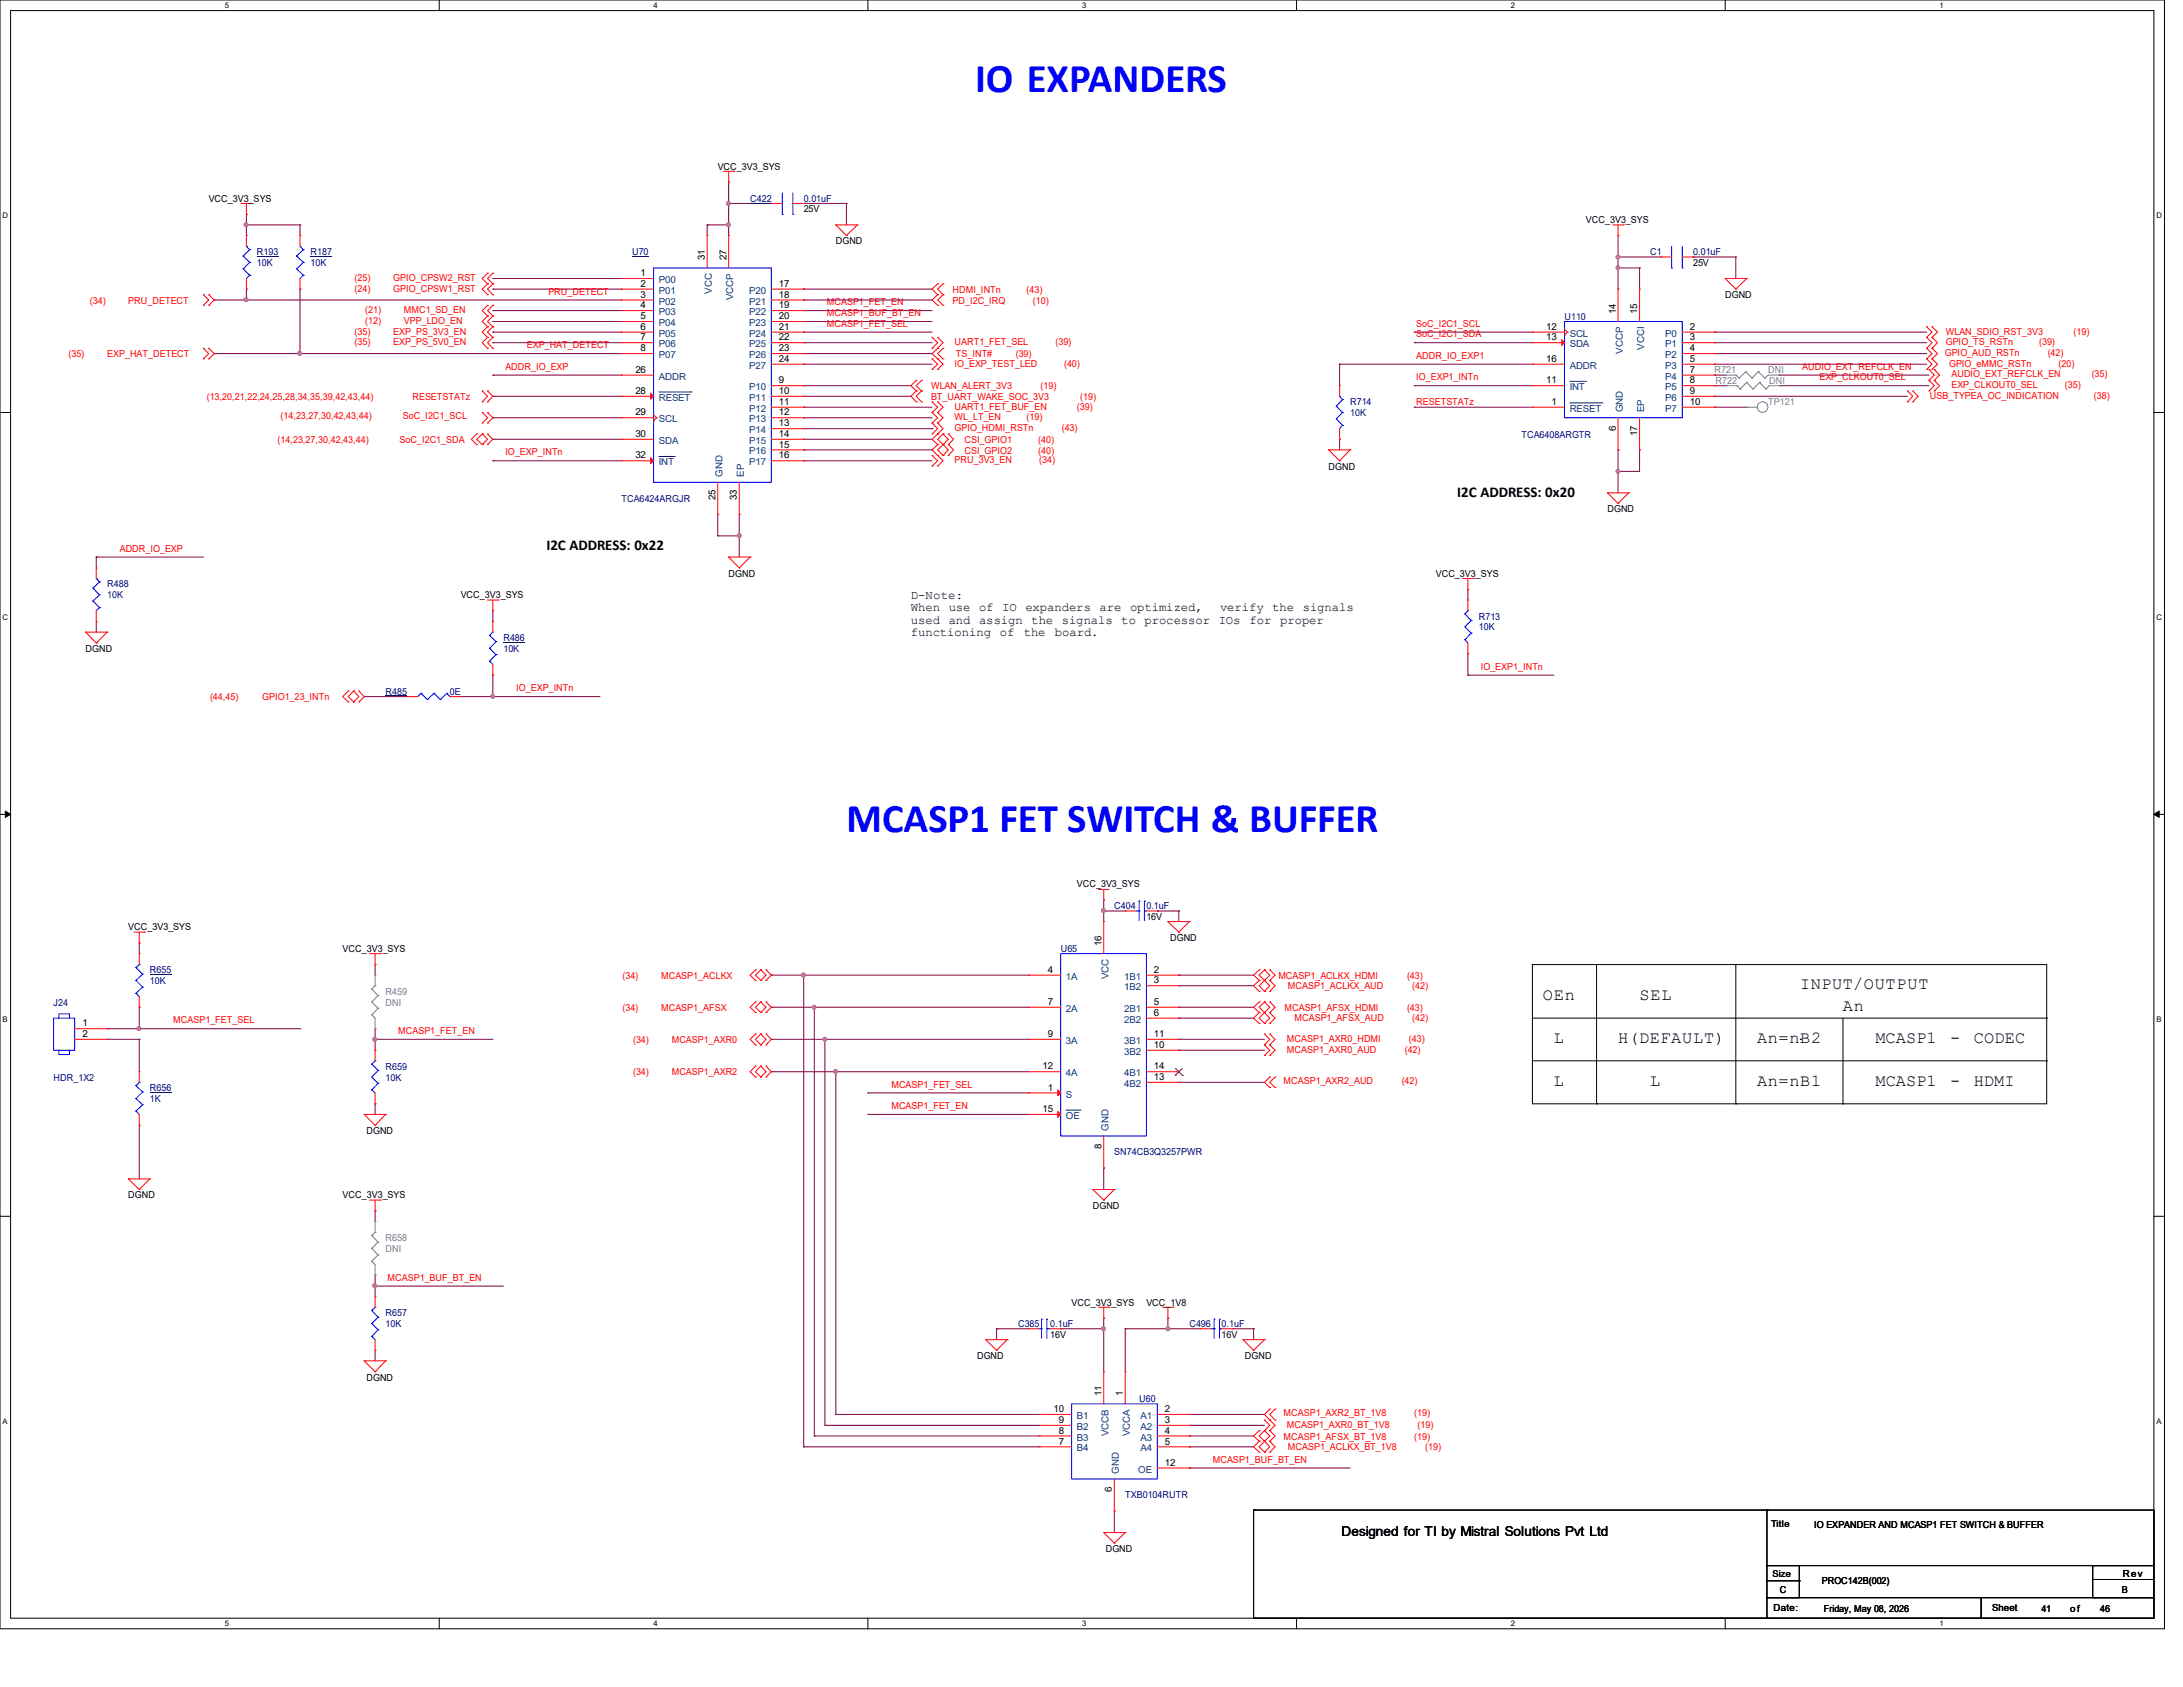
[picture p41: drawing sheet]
<svg xmlns="http://www.w3.org/2000/svg" width="279mm" height="216mm" viewBox="0 0 279 216" stroke-linecap="round" stroke-linejoin="round" font-family="sans-serif">
<defs><g id="words">
<g font-size="5.2" fill="#00f">
<text x="124.8" y="11.8">IO EXPANDERS</text>
<text x="108.3" y="106.4">MCASP1 FET SWITCH &amp; BUFFER</text>
</g>
<g font-size="2.2">
<text x="197.5" y="127.9">OEn</text>
<text x="209.8" y="127.9">SEL</text>
<text x="230.4" y="126.6">INPUT/OUTPUT</text>
<text x="235.9" y="129.3">An</text>
<text x="198.9" y="133.4">L</text>
<text x="207.1" y="133.4">H(DEFAULT)</text>
<text x="224.9" y="133.4">An=nB2</text>
<text x="240" y="133.4">MCASP1</text>
<text x="249.6" y="133.4">-</text>
<text x="252.6" y="133.4">CODEC</text>
<text x="198.9" y="138.9">L</text>
<text x="211.2" y="138.9">L</text>
<text x="224.9" y="138.9">An=nB1</text>
<text x="240" y="138.9">MCASP1</text>
<text x="249.6" y="138.9">-</text>
<text x="252.6" y="138.9">HDMI</text>
</g>
<g font-size="1.9">
<text x="186.5" y="63.5">I2C ADDRESS: 0x20</text>
<text x="69.9" y="70.4">I2C ADDRESS: 0x22</text>
</g>
<text font-size="1.7" x="171.7" y="196.6">Designed for TI by Mistral Solutions Pvt Ltd</text>
<g font-size="1.6">
<text x="116.6" y="76.7">D-Note:</text>
<text x="116.6" y="78.2">When use</text>
<text x="116.6" y="79.8">used and</text>
<text x="116.6" y="81.4">functioning</text>
<text x="125.3" y="78.2">of</text>
<text x="125.3" y="79.8">assign the signals to processor</text>
<text x="128" y="81.4">of</text>
<text x="128.3" y="78.2">IO</text>
<text x="131" y="81.4">the</text>
<text x="131.2" y="78.2">expanders are optimized,</text>
<text x="135" y="81.4">board.</text>
<text x="156" y="79.8">IOs</text>
<text x="156.1" y="78.2">verify the signals</text>
<text x="159.9" y="79.8">for</text>
<text x="163.9" y="79.8">proper</text>
</g>
<g font-size="1.2">
<text x="91.9" y="21.7">VCC_3V3_SYS</text>
<text x="26.7" y="25.8">VCC_3V3_SYS</text>
<text x="102.9" y="27.2">25V</text>
<text x="203" y="28.6">VCC_3V3_SYS</text>
<text x="82" y="35.3">1</text>
<text x="90.2" y="33.3" transform="rotate(-90 90.2 33.3)">31</text>
<text x="93" y="33.3" transform="rotate(-90 93 33.3)">27</text>
<text x="107" y="31.3">DGND</text>
<text x="216.7" y="34">25V</text>
<text x="82" y="36.7">2</text>
<text x="82" y="38.1">3</text>
<text x="82" y="39.5">4</text>
<text x="82" y="40.9">5</text>
<text x="99.7" y="36.7">17</text>
<text x="99.7" y="38.1">18</text>
<text x="99.7" y="39.5">19</text>
<text x="99.7" y="40.9">20</text>
<text x="206.8" y="40.2" transform="rotate(-90 206.8 40.2)">14</text>
<text x="209.5" y="40.2" transform="rotate(-90 209.5 40.2)">15</text>
<text x="220.8" y="38.1">DGND</text>
<text x="81.3" y="47.7">26</text>
<text x="82" y="42.2">6</text>
<text x="82" y="43.6">7</text>
<text x="82" y="45">8</text>
<text x="99.7" y="42.2">21</text>
<text x="99.7" y="43.6">22</text>
<text x="99.7" y="45">23</text>
<text x="99.7" y="46.3">24</text>
<text x="197.9" y="42.2">12</text>
<text x="197.9" y="43.6">13</text>
<text x="197.9" y="46.3">16</text>
<text x="216.3" y="42.2">2</text>
<text x="216.3" y="43.6">3</text>
<text x="216.3" y="45">4</text>
<text x="216.3" y="46.3">5</text>
<text x="216.3" y="47.7">7</text>
<text x="81.3" y="50.4">28</text>
<text x="81.3" y="53.2">29</text>
<text x="99.7" y="49.1">9</text>
<text x="99.7" y="50.4">10</text>
<text x="99.7" y="51.8">11</text>
<text x="99.7" y="53.2">12</text>
<text x="197.9" y="49.1">11</text>
<text x="198.6" y="51.8">1</text>
<text x="216.3" y="49.1">8</text>
<text x="216.3" y="50.4">9</text>
<text x="216.3" y="51.8">10</text>
<text x="81.3" y="55.9">30</text>
<text x="81.3" y="58.7">32</text>
<text x="99.7" y="54.6">13</text>
<text x="99.7" y="55.9">14</text>
<text x="99.7" y="57.3">15</text>
<text x="99.7" y="58.7">16</text>
<text x="206.8" y="55.1" transform="rotate(-90 206.8 55.1)">6</text>
<text x="209.5" y="55.8" transform="rotate(-90 209.5 55.8)">17</text>
<text x="91.6" y="64" transform="rotate(-90 91.6 64)">25</text>
<text x="94.3" y="64" transform="rotate(-90 94.3 64)">33</text>
<text x="170" y="60.1">DGND</text>
<text x="205.7" y="65.6">DGND</text>
<text x="59" y="76.6">VCC_3V3_SYS</text>
<text x="93.3" y="73.8">DGND</text>
<text x="183.8" y="73.8">VCC_3V3_SYS</text>
<text x="11" y="83.4">DGND</text>
<text x="137.8" y="113.6">VCC_3V3_SYS</text>
<text x="16.4" y="119.1">VCC_3V3_SYS</text>
<text x="146.7" y="117.7">16V</text>
<text x="43.9" y="121.8">VCC_3V3_SYS</text>
<text x="134.1" y="124.5">4</text>
<text x="141" y="121.1" transform="rotate(-90 141 121.1)">16</text>
<text x="147.7" y="124.5">2</text>
<text x="147.7" y="125.9">3</text>
<text x="149.8" y="120.4">DGND</text>
<text x="10.5" y="131.4">1</text>
<text x="134.1" y="128.6">7</text>
<text x="147.7" y="128.6">5</text>
<text x="147.7" y="130">6</text>
<text x="10.5" y="132.7">2</text>
<text x="133.4" y="136.9">12</text>
<text x="134.1" y="132.7">9</text>
<text x="147.7" y="132.7">11</text>
<text x="147.7" y="134.1">10</text>
<text x="147.7" y="136.9">14</text>
<text x="133.4" y="142.3">15</text>
<text x="134.1" y="139.6">1</text>
<text x="147.7" y="138.2">13</text>
<text x="46.9" y="145.2">DGND</text>
<text x="141" y="147" transform="rotate(-90 141 147)">8</text>
<text x="16.4" y="153.4">DGND</text>
<text x="43.9" y="153.4">VCC_3V3_SYS</text>
<text x="139.9" y="154.7">DGND</text>
<text x="137.2" y="167.1">VCC_3V3_SYS</text>
<text x="146.7" y="167.1">VCC_1V8</text>
<text x="125" y="173.9">DGND</text>
<text x="134.4" y="171.2">16V</text>
<text x="156.3" y="171.2">16V</text>
<text x="159.3" y="173.9">DGND</text>
<text x="46.9" y="176.7">DGND</text>
<text x="141" y="178.7" transform="rotate(-90 141 178.7)">11</text>
<text x="143.7" y="178.7" transform="rotate(-90 143.7 178.7)">1</text>
<text x="134.8" y="180.7">10</text>
<text x="135.5" y="182.1">9</text>
<text x="135.5" y="183.5">8</text>
<text x="135.5" y="184.9">7</text>
<text x="149.1" y="180.7">2</text>
<text x="149.1" y="182.1">3</text>
<text x="149.1" y="183.5">4</text>
<text x="149.1" y="184.9">5</text>
<text x="142.3" y="190.9" transform="rotate(-90 142.3 190.9)">6</text>
<text x="149.1" y="187.6">12</text>
<text x="226.7" y="195.5">Title</text>
<text x="232.2" y="195.5">IO EXPANDER AND MCASP1 FET SWITCH &amp; BUFFER</text>
<text x="141.5" y="198.6">DGND</text>
<text x="226.9" y="201.8">Size</text>
<text x="227.8" y="203.8">C</text>
<text x="233.2" y="202.7">PROC142B(002)</text>
<text x="271.6" y="203.8">B</text>
<text x="271.7" y="201.8">Rev</text>
<text x="227" y="206.2">Date:</text>
<text x="233.4" y="206.3">Friday, May 08, 2026</text>
<text x="255" y="206.2">Sheet</text>
<text x="261.3" y="206.3">41</text>
<text x="265" y="206.3">of</text>
<text x="268.8" y="206.3">46</text>
</g>
<g font-size="1.2" fill="#000080">
<text x="96" y="25.8">C422</text>
<text x="102.9" y="25.8">0.01uF</text>
<text x="32.9" y="32.7">R193</text>
<text x="32.9" y="34">10K</text>
<text x="39.8" y="32.7">R187</text>
<text x="39.8" y="34">10K</text>
<text x="80.9" y="32.7">U70</text>
<text x="211.2" y="32.7">C1</text>
<text x="216.7" y="32.7">0.01uF</text>
<text x="200.2" y="40.9">U110</text>
<text x="172.8" y="51.9">R714</text>
<text x="172.8" y="53.3">10K</text>
<text x="194.7" y="56">TCA6408ARGTR</text>
<text x="79.5" y="64.2">TCA6424ARGJR</text>
<text x="13.7" y="75.2">R488</text>
<text x="13.7" y="76.6">10K</text>
<text x="64.4" y="82">R486</text>
<text x="64.4" y="83.4">10K</text>
<text x="189.3" y="79.3">R713</text>
<text x="189.3" y="80.7">10K</text>
<text x="49.4" y="88.9">R485</text>
<text x="57.6" y="88.9">0E</text>
<text x="142.6" y="116.3">C404</text>
<text x="146.7" y="116.3">0.1uF</text>
<text x="19.2" y="124.6">R655</text>
<text x="19.2" y="125.9">10K</text>
<text x="135.8" y="121.8">U65</text>
<text x="6.9" y="128.7">J24</text>
<text x="49.4" y="136.9">R659</text>
<text x="6.9" y="138.3">HDR_1X2</text>
<text x="19.2" y="139.7">R656</text>
<text x="19.2" y="141">1K</text>
<text x="49.4" y="138.3">10K</text>
<text x="142.6" y="147.9">SN74CB3Q3257PWR</text>
<text x="49.4" y="168.4">R657</text>
<text x="49.4" y="169.8">10K</text>
<text x="130.3" y="169.8">C385</text>
<text x="134.4" y="169.8">0.1uF</text>
<text x="152.2" y="169.8">C496</text>
<text x="156.3" y="169.8">0.1uF</text>
<text x="145.8" y="179.4">U60</text>
<text x="144" y="191.8">TXB0104RUTR</text>
</g>
<g font-size="1.2" fill="#f00">
<text x="45.4" y="36">(25)</text>
<text x="50.3" y="36">GPIO_CPSW2_RST</text>
<text x="11.5" y="38.9">(34)</text>
<text x="16.4" y="38.9">PRU_DETECT</text>
<text x="45.4" y="37.3">(24)</text>
<text x="46.7" y="40.1">(21)</text>
<text x="46.7" y="41.4">(12)</text>
<text x="50.3" y="37.3">GPIO_CPSW1_RST</text>
<text x="51.7" y="40.1">MMC1_SD_EN</text>
<text x="51.7" y="41.4">VPP_LDO_EN</text>
<text x="70.2" y="37.7">PRU_DETECT</text>
<text x="105.8" y="39.1">MCASP1_FET_EN</text>
<text x="105.8" y="40.5">MCASP1_BUF_BT_EN</text>
<text x="105.8" y="41.8">MCASP1_FET_SEL</text>
<text x="121.9" y="37.5">HDMI_INTn</text>
<text x="121.9" y="38.9">PD_I2C_IRQ</text>
<text x="131.4" y="37.5">(43)</text>
<text x="132.2" y="38.9">(10)</text>
<text x="181.3" y="41.8">SoC_I2C1_SCL</text>
<text x="8.8" y="45.7">(35)</text>
<text x="13.7" y="45.7">EXP_HAT_DETECT</text>
<text x="45.4" y="42.8">(35)</text>
<text x="45.4" y="44.2">(35)</text>
<text x="50.3" y="42.8">EXP_PS_3V3_EN</text>
<text x="50.3" y="44.2">EXP_PS_5V0_EN</text>
<text x="64.7" y="47.3">ADDR_IO_EXP</text>
<text x="67.4" y="44.6">EXP_HAT_DETECT</text>
<text x="122.2" y="46.9">IO_EXP_TEST_LED</text>
<text x="122.2" y="44.2">UART1_FET_SEL</text>
<text x="122.3" y="45.7">TS_INT#</text>
<text x="130" y="45.7">(39)</text>
<text x="135.1" y="44.2">(39)</text>
<text x="136.2" y="46.9">(40)</text>
<text x="181.3" y="45.9">ADDR_IO_EXP1</text>
<text x="181.3" y="43.2">SoC_I2C1_SDA</text>
<text x="230.7" y="47.3">AUDIO_EXT_REFCLK_EN</text>
<text x="248.9" y="45.6">GPIO_AUD_RSTn</text>
<text x="249" y="42.8">WLAN_SDIO_RST_3V3</text>
<text x="249" y="44.2">GPIO_TS_RSTn</text>
<text x="249.5" y="46.9">GPIO_eMMC_RSTn</text>
<text x="261" y="44.2">(39)</text>
<text x="262.1" y="45.6">(42)</text>
<text x="263.5" y="46.9">(20)</text>
<text x="265.4" y="42.8">(19)</text>
<text x="26.5" y="51.2">(13,20,21,22,24,25,28,34,35,39,42,43,44)</text>
<text x="35.9" y="53.7">(14,23,27,30,42,43,44)</text>
<text x="51.6" y="53.7">SoC_I2C1_SCL</text>
<text x="52.8" y="51.2">RESETSTATz</text>
<text x="119.2" y="51.2">BT_UART_WAKE_SOC_3V3</text>
<text x="119.2" y="49.8">WLAN_ALERT_3V3</text>
<text x="122.2" y="52.4">UART1_FET_BUF_EN</text>
<text x="122.2" y="53.8">WL_LT_EN</text>
<text x="131.4" y="53.8">(19)</text>
<text x="133.2" y="49.8">(19)</text>
<text x="137.8" y="52.4">(39)</text>
<text x="138.3" y="51.2">(19)</text>
<text x="181.3" y="51.9">RESETSTATz</text>
<text x="181.3" y="48.7">IO_EXP1_INTn</text>
<text x="232.9" y="48.7">EXP_CLKOUT0_SEL</text>
<text x="247" y="51.1">USB_TYPEA_OC_INDICATION</text>
<text x="249.8" y="48.3">AUDIO_EXT_REFCLK_EN</text>
<text x="249.8" y="49.7">EXP_CLKOUT0_SEL</text>
<text x="264.3" y="49.7">(35)</text>
<text x="267.7" y="48.3">(35)</text>
<text x="268" y="51.1">(38)</text>
<text x="35.5" y="56.7">(14,23,27,30,42,43,44)</text>
<text x="51.1" y="56.7">SoC_I2C1_SDA</text>
<text x="64.7" y="58.3">IO_EXP_INTn</text>
<text x="122.2" y="59.3">PRU_3V3_EN</text>
<text x="122.2" y="55.2">GPIO_HDMI_RSTn</text>
<text x="123.4" y="56.7">CSI_GPIO1</text>
<text x="123.4" y="58">CSI_GPIO2</text>
<text x="132.9" y="56.7">(40)</text>
<text x="132.9" y="58">(40)</text>
<text x="133" y="59.3">(34)</text>
<text x="135.9" y="55.2">(43)</text>
<text x="15.3" y="70.6">ADDR_IO_EXP</text>
<text x="26.9" y="89.6">(44,45)</text>
<text x="33.6" y="89.6">GPIO1_23_INTn</text>
<text x="66.1" y="88.5">IO_EXP_INTn</text>
<text x="189.5" y="85.7">IO_EXP1_INTn</text>
<text x="79.7" y="125.3">(34)</text>
<text x="84.6" y="125.3">MCASP1_ACLKX</text>
<text x="163.6" y="125.3">MCASP1_ACLKX_HDMI</text>
<text x="180.1" y="125.3">(43)</text>
<text x="22.2" y="131">MCASP1_FET_SEL</text>
<text x="79.7" y="129.4">(34)</text>
<text x="84.6" y="129.4">MCASP1_AFSX</text>
<text x="164.4" y="129.4">MCASP1_AFSX_HDMI</text>
<text x="164.8" y="126.6">MCASP1_ACLKX_AUD</text>
<text x="165.7" y="130.7">MCASP1_AFSX_AUD</text>
<text x="180.1" y="129.4">(43)</text>
<text x="180.8" y="130.7">(42)</text>
<text x="180.8" y="126.6">(42)</text>
<text x="51" y="132.3">MCASP1_FET_EN</text>
<text x="81" y="137.6">(34)</text>
<text x="81" y="133.5">(34)</text>
<text x="86" y="137.6">MCASP1_AXR2</text>
<text x="86" y="133.5">MCASP1_AXR0</text>
<text x="164.7" y="134.7">MCASP1_AXR0_AUD</text>
<text x="164.7" y="133.3">MCASP1_AXR0_HDMI</text>
<text x="179.8" y="134.7">(42)</text>
<text x="180.3" y="133.3">(43)</text>
<text x="114.1" y="141.9">MCASP1_FET_EN</text>
<text x="114.1" y="139.2">MCASP1_FET_SEL</text>
<text x="164.3" y="138.7">MCASP1_AXR2_AUD</text>
<text x="179.4" y="138.7">(42)</text>
<text x="49.6" y="163.9">MCASP1_BUF_BT_EN</text>
<text x="164.3" y="181.2">MCASP1_AXR2_BT_1V8</text>
<text x="164.3" y="184.2">MCASP1_AFSX_BT_1V8</text>
<text x="164.7" y="182.7">MCASP1_AXR0_BT_1V8</text>
<text x="164.8" y="185.6">MCASP1_ACLKX_BT_1V8</text>
<text x="181" y="181.2">(19)</text>
<text x="181" y="184.2">(19)</text>
<text x="181.4" y="182.7">(19)</text>
<text x="182.4" y="185.6">(19)</text>
<text x="155.2" y="187.2">MCASP1_BUF_BT_EN</text>
</g>
<g font-size="1.2" fill="#004080">
<text x="84.3" y="36.2">P00</text>
<text x="84.3" y="37.6">P01</text>
<text x="84.3" y="39">P02</text>
<text x="84.3" y="40.3">P03</text>
<text x="84.3" y="41.7">P04</text>
<text x="91.1" y="37.6" transform="rotate(-90 91.1 37.6)">VCC</text>
<text x="93.9" y="38.4" transform="rotate(-90 93.9 38.4)">VCCP</text>
<text x="95.9" y="37.6">P20</text>
<text x="95.9" y="39">P21</text>
<text x="95.9" y="40.3">P22</text>
<text x="95.9" y="41.7">P23</text>
<text x="84.3" y="43.1">P05</text>
<text x="84.3" y="44.4">P06</text>
<text x="84.3" y="45.8">P07</text>
<text x="95.9" y="43.1">P24</text>
<text x="95.9" y="44.4">P25</text>
<text x="95.9" y="45.8">P26</text>
<text x="95.9" y="47.2">P27</text>
<text x="200.9" y="43.1">SCL</text>
<text x="200.9" y="44.4">SDA</text>
<text x="200.9" y="47.2">ADDR</text>
<text x="207.7" y="45.3" transform="rotate(-90 207.7 45.3)">VCCP</text>
<text x="210.4" y="44.8" transform="rotate(-90 210.4 44.8)">VCCI</text>
<text x="213.1" y="43.1">P0</text>
<text x="213.1" y="44.4">P1</text>
<text x="213.1" y="45.8">P2</text>
<text x="213.1" y="47.2">P3</text>
<text x="84.3" y="48.6">ADDR</text>
<text x="84.3" y="51.3">RESET</text>
<text x="95.9" y="50">P10</text>
<text x="95.9" y="51.3">P11</text>
<text x="95.9" y="52.7">P12</text>
<text x="200.9" y="52.7">RESET</text>
<text x="200.9" y="50">INT</text>
<text x="207.7" y="52.8" transform="rotate(-90 207.7 52.8)">GND</text>
<text x="210.4" y="52.8" transform="rotate(-90 210.4 52.8)">EP</text>
<text x="213.1" y="48.6">P4</text>
<text x="213.1" y="50">P5</text>
<text x="213.1" y="51.3">P6</text>
<text x="213.1" y="52.7">P7</text>
<text x="84.3" y="54.1">SCL</text>
<text x="84.3" y="56.8">SDA</text>
<text x="84.3" y="59.6">INT</text>
<text x="95.9" y="54.1">P13</text>
<text x="95.9" y="55.5">P14</text>
<text x="95.9" y="56.8">P15</text>
<text x="95.9" y="58.2">P16</text>
<text x="95.9" y="59.6">P17</text>
<text x="92.5" y="61" transform="rotate(-90 92.5 61)">GND</text>
<text x="95.2" y="61" transform="rotate(-90 95.2 61)">EP</text>
<text x="136.4" y="125.4">1A</text>
<text x="141.9" y="125.3" transform="rotate(-90 141.9 125.3)">VCC</text>
<text x="143.9" y="125.4">1B1</text>
<text x="136.4" y="129.5">2A</text>
<text x="143.9" y="126.7">1B2</text>
<text x="143.9" y="129.5">2B1</text>
<text x="143.9" y="130.9">2B2</text>
<text x="136.4" y="133.6">3A</text>
<text x="136.4" y="137.8">4A</text>
<text x="143.9" y="133.6">3B1</text>
<text x="143.9" y="135">3B2</text>
<text x="143.9" y="137.8">4B1</text>
<text x="136.4" y="140.5">S</text>
<text x="136.4" y="143.2">OE</text>
<text x="143.9" y="139.1">4B2</text>
<text x="141.9" y="144.7" transform="rotate(-90 141.9 144.7)">GND</text>
<text x="137.8" y="181.6">B1</text>
<text x="137.8" y="183">B2</text>
<text x="137.8" y="184.4">B3</text>
<text x="137.8" y="185.8">B4</text>
<text x="141.9" y="183.8" transform="rotate(-90 141.9 183.8)">VCCB</text>
<text x="144.6" y="183.8" transform="rotate(-90 144.6 183.8)">VCCA</text>
<text x="146" y="181.6">A1</text>
<text x="146" y="183">A2</text>
<text x="146" y="184.4">A3</text>
<text x="146" y="185.8">A4</text>
<text x="143.2" y="188.6" transform="rotate(-90 143.2 188.6)">GND</text>
<text x="145.7" y="188.5">OE</text>
</g>
<g font-size="1.2" fill="#808080">
<text x="219.5" y="47.8">R721</text>
<text x="226.3" y="47.8">DNI</text>
<text x="219.6" y="49.1">R722</text>
<text x="226.3" y="51.9">TP121</text>
<text x="226.4" y="49.1">DNI</text>
<text x="49.4" y="127.3">R459</text>
<text x="49.4" y="128.7">DNI</text>
<text x="49.4" y="158.9">R658</text>
<text x="49.4" y="160.2">DNI</text>
</g>
<g font-size="1">
<text x="28.8" y="1">5</text>
<text x="83.7" y="1">4</text>
<text x="138.5" y="1">3</text>
<text x="193.4" y="1">2</text>
<text x="248.2" y="1">1</text>
<text x=".3" y="27.9">D</text>
<text x="276" y="27.9">D</text>
<text x=".3" y="79.4">C</text>
<text x="276" y="79.4">C</text>
<text x=".3" y="130.8">B</text>
<text x="276" y="130.8">B</text>
<text x=".3" y="182.2">A</text>
<text x="276" y="182.2">A</text>
<text x="28.8" y="208.1">5</text>
<text x="83.7" y="208.1">4</text>
<text x="138.5" y="208.1">3</text>
<text x="193.4" y="208.1">2</text>
<text x="248.2" y="208.1">1</text>
</g>
</g></defs>
<path d="M0 0h277v208.4h-277zM1.4 1.4h274.3v205.7h-274.3z" fill="none" stroke="#000" stroke-width=".13"/>
<g fill="#fff">
<path d="M28.8 .1h.5v1.1h-.5z"/>
<path d="M28.8 207.2h.5v1.1h-.5z"/>
</g>
<path d="M56.2 0v1.4M56.2 207.1v1.3" fill="none" stroke="#000" stroke-width=".13"/>
<g fill="#fff">
<path d="M83.7 .1h.5v1.1h-.5z"/>
<path d="M83.7 207.2h.5v1.1h-.5z"/>
</g>
<path d="M111.1 0v1.4M111.1 207.1v1.3" fill="none" stroke="#000" stroke-width=".13"/>
<g fill="#fff">
<path d="M138.5 .1h.6v1.1h-.6z"/>
<path d="M138.5 207.2h.6v1.1h-.6z"/>
</g>
<path d="M165.9 0v1.4M165.9 207.1v1.3" fill="none" stroke="#000" stroke-width=".13"/>
<g fill="#fff">
<path d="M193.4 .1h.5v1.1h-.5z"/>
<path d="M193.4 207.2h.5v1.1h-.5z"/>
</g>
<path d="M220.8 0v1.4M220.8 207.1v1.3" fill="none" stroke="#000" stroke-width=".13"/>
<g fill="#fff">
<path d="M248.2 .1h.6v1.1h-.6z"/>
<path d="M248.2 207.2h.6v1.1h-.6z"/>
<path d="M.3 27.1h.8v1.1h-.8z"/>
<path d="M276 27.1h.7v1.1h-.7z"/>
<path d="M.3 78.5h.8v1.1h-.8z"/>
<path d="M276 78.5h.7v1.1h-.7z"/>
</g>
<path d="M0 52.8h1.4M275.7 52.8h1.3" fill="none" stroke="#000" stroke-width=".13"/>
<g fill="#fff">
<path d="M.3 129.9h.7v1.1h-.7z"/>
<path d="M276 129.9h.6v1.1h-.6z"/>
</g>
<path d="M0 104.2h1.4M275.7 104.2h1.3" fill="none" stroke="#000" stroke-width=".13"/>
<path d="M.7 103.8l.7 .4-.7 .4zM275.7 104.2l.7-.4v.8z" fill="#000" stroke="#000" stroke-width=".13"/>
<g fill="#fff">
<path d="M.3 181.4h.7v1.1h-.7z"/>
<path d="M276 181.4h.6v1.1h-.6z"/>
</g>
<g fill="none" stroke="#000" stroke-width=".13">
<path d="M196.1 123.4h65.9v17.9h-65.9zM196.1 135.8h65.9M196.1 130.3h65.9M204.3 123.4v17.9M222.2 123.4v17.9M230.4 133h.1M235.9 130.3v11M262 135.8h.1M262 130.3h.1M0 155.7h1.4M204.3 141.3h.1M222.2 141.3h.1"/>
<path d="M235.9 141.3h.1M275.7 155.7h1.3M160.4 193.3h.1M160.4 193.3h65.9M160.4 193.3v13.8M226.1 193.3h49.6v7.1h-49.6zM160.4 207.1h.1M160.6 207.1h.1M160.6 207.1h65.8M226.1 200.4h4.2v4.1h-4.2zM226.1 204.5h27.5v2.6h-27.5zM226.1 202.3h4.2"/>
<path d="M230.3 202.3h.1M253.6 204.5h22.1v2.6h-22.1zM267.8 200.4h7.9v4.1h-7.9zM268 202.1h.1M268 202.1h7.7"/>
</g>
<g fill="none" stroke="#800040" stroke-width=".13">
<path d="M27.4 38.4h.1M27.4 38.4h52.1M31.5 38.4h.1M31.5 37h.1M31.5 27.4h.1M31.5 28.8h.1M31.5 28.8h6.9M31.5 27.4v2.7M31.5 37v1.4M38.4 37h.1M38.4 28.8h.1M38.4 28.8v1.3"/>
<path d="M38.4 37v8.3M63.1 39.8h.1M63.1 37h.1M63.1 35.6h.1M63.1 39.8h16.4M63.1 37h16.4M63.1 35.6h16.4M90.5 28.8h.1M90.5 28.8v1.3M90.5 28.8h2.8M93.3 26h.1M93.3 23.3h.1"/>
<path d="M93.3 28.8h.1M93.3 23.3v6.8M93.3 26h5.4M102.9 26h.1M102.9 37h.1M102.9 39.8h.1M102.9 38.4h.1M102.9 26h5.4M102.9 39.8h16.4M102.9 37h16.4M102.9 38.4h16.4M108.3 26h.1"/>
<path d="M108.3 26v2.8M207.1 34.3h.1M207.1 32.9h.1M207.1 30.1h.1M207.1 34.3h2.7M207.1 30.1v6.9M207.1 32.9h5.5M209.8 34.3h.1M209.8 34.3v2.7M216.7 32.9h.1M216.7 32.9h5.5M222.2 32.9h.1"/>
<path d="M222.2 32.9v2.7M27.4 45.3h.1M27.4 45.3h52.1M38.4 45.3h.1M63.1 53.5h.1M63.1 56.2h.1M63.1 43.9h.1M63.1 42.5h.1M63.1 50.7h.1M63.1 48h.1M63.1 59h.1M63.1 41.1h.1"/>
<path d="M63.1 53.5h16.4M63.1 56.2h16.4M63.1 43.9h16.4M63.1 42.5h16.4M63.1 50.7h16.4M63.1 48h16.4M63.1 59h16.4M63.1 41.1h16.4M102.9 56.2h.1M102.9 57.6h.1M102.9 52.1h.1M102.9 53.5h.1"/>
<path d="M102.9 59h.1M102.9 45.3h.1M102.9 46.6h.1M102.9 41.1h.1M102.9 42.5h.1M102.9 43.9h.1M102.9 50.7h.1M102.9 49.4h.1M102.9 53.5h16.4M102.9 56.2h16.4M102.9 43.9h16.4M102.9 42.5h16.4"/>
<path d="M102.9 50.7h13.7M102.9 59h16.4M102.9 41.1h16.4M102.9 57.6h16.4M102.9 52.1h16.4M102.9 45.3h16.4M102.9 46.6h16.4M102.9 54.9h16.4M102.9 49.4h13.7M119.3 54.9h.1M171.4 46.6h.1M171.4 56.2h.1"/>
<path d="M171.4 46.6h24.7M171.4 46.6v2.8M171.4 56.2v1.4M181 42.5h.1M181 52.1h.1M181 49.4h.1M181 43.9h.1M181 43.9h15.1M181 42.5h15.1M181 52.1h15.1M181 49.4h15.1M207.1 57.6h.1"/>
<path d="M207.1 57.6v5.5M209.8 57.6h.1M209.8 57.6v2.7h-2.7M219.5 42.5h.1M219.5 50.7h.1M219.5 52.1h.1M219.5 45.3h.1M219.5 46.6h.1M219.5 43.9h.1M219.5 48h.1M219.5 49.4h.1M219.5 43.9h27.1"/>
<path d="M219.5 42.5h27.1M219.5 50.7h24.6M219.5 48h1.3M219.5 52.1h4.1M219.5 45.3h27.1M219.5 46.6h27.1M219.5 49.4h1.4M227.7 48h.1M227.7 48h19.2M227.8 49.4h.1M227.8 49.4h19.1M12.3 71.3h.1"/>
<path d="M12.3 79.5h.1M12.3 71.3h13.7M12.3 71.3v1.4M12.3 79.5v1.4M63.1 78.1h.1M63.1 78.1v1.4M91.9 65.8h.1M91.9 68.6h.1M91.9 65.8v2.8M91.9 68.6h2.7M94.6 68.6h.1M94.6 65.8h.1"/>
<path d="M94.6 65.8v5.5M187.9 75.4h.1M187.9 75.4v1.4M207.1 60.3h.1M46.6 89.2h.1M46.6 89.2h5.5M59 89.2h.1M59 89.2h17.8M63.1 86.4h.1M63.1 89.2h.1M63.1 86.4v2.8M187.9 83.7h.1"/>
<path d="M187.9 86.4h.1M187.9 83.7v2.7M187.9 86.4h11M141.3 115.2h.1M141.3 116.6h.1M141.3 115.2v2.7M141.3 116.6h2.7M148.1 116.6h.1M148.1 116.6h2.8M150.9 116.6h.1M150.9 116.6v1.3M13.7 131.7h.1"/>
<path d="M13.7 133h.1M13.7 133h4.1M13.7 131.7h24.7M17.8 120.7h.1M17.8 133h.1M17.8 128.9h.1M17.8 120.7v1.3M17.8 128.9v2.8M17.8 133v4.2M38.4 131.7h.1M48 131.7h.1M48 123.4h.1"/>
<path d="M48 133h.1M48 133h15.1M48 123.4v1.4M48 131.7v2.7M98.7 124.8h.1M98.7 128.9h.1M98.7 133h.1M98.7 137.2h.1M98.7 124.8h33M98.7 128.9h33M98.7 133h33M98.7 137.2h33"/>
<path d="M102.9 124.8h.1M102.9 124.8v60.4M104.2 128.9h.1M104.2 128.9v54.9M105.6 133h.1M105.6 133v49.4M107 137.2h.1M107 137.2v43.8M111.1 139.9h.1M111.1 139.9h20.6M150.9 126.2h.1M150.9 130.3h.1"/>
<path d="M150.9 134.4h.1M150.9 138.5h.1M150.9 124.8h.1M150.9 128.9h.1M150.9 133h.1M150.9 124.8h9.5M150.9 128.9h9.5M150.9 133h10.9M150.9 126.2h9.5M150.9 130.3h9.5M150.9 134.4h10.9M150.9 138.5h10.9"/>
<path d="M17.8 144h.1M17.8 144v6.9M48 155h.1M48 141.3h.1M48 141.3v1.3M48 155v1.3M111.1 142.6h.1M111.1 142.6h20.6M141.3 149.5h.1M141.3 149.5v2.7M48 172.8h.1M48 164.6h.1"/>
<path d="M48 163.2h.1M48 163.2v2.7M48 172.8v1.4M48 164.6h16.4M127.6 170.1h.1M127.6 170.1v1.3M127.6 170.1h4.1M135.8 170.1h.1M135.8 170.1h5.5M141.3 168.7h.1M141.3 170.1h.1M141.3 168.7v6.9"/>
<path d="M144 170.1h.1M144 170.1h9.6M144 170.1v5.5M149.5 168.7h.1M149.5 170.1h.1M149.5 168.7v1.4M157.7 170.1h.1M157.7 170.1h2.7M160.4 170.1h.1M160.4 170.1v1.3M102.9 185.2h.1M102.9 185.2h30.1"/>
<path d="M104.2 183.8h.1M104.2 183.8h28.8M105.6 182.4h.1M105.6 182.4h27.4M107 181h.1M107 181h26M142.6 193.4h.1M142.6 193.4v2.7M152.2 187.9h.1M152.2 181h.1M152.2 185.2h.1M152.2 183.8h.1"/>
<path d="M152.2 182.4h.1M152.2 185.2h8.2M152.2 183.8h8.2M152.2 181h9.6M152.2 182.4h9.6M152.2 187.9h20.6"/>
</g>
<g fill="#f0f" stroke="#f0f" stroke-width=".13">
<circle cx="93.2" cy="28.8" r=".25"/>
<circle cx="93.2" cy="26" r=".25"/>
<circle cx="94.6" cy="68.5" r=".25"/>
<circle cx="63" cy="89.1" r=".24"/>
<circle cx="141.2" cy="116.5" r=".25"/>
<circle cx="141.2" cy="170.1" r=".25"/>
<circle cx="31.5" cy="38.4" r=".25"/>
<circle cx="38.4" cy="45.2" r=".25"/>
<circle cx="31.5" cy="28.8" r=".25"/>
<circle cx="149.5" cy="170.1" r=".25"/>
<circle cx="17.8" cy="131.6" r=".25"/>
<circle cx="48" cy="164.5" r=".25"/>
<circle cx="48" cy="133" r=".25"/>
<circle cx="102.8" cy="124.8" r=".25"/>
<circle cx="104.2" cy="128.9" r=".24"/>
<circle cx="105.6" cy="133" r=".25"/>
<circle cx="106.9" cy="137.1" r=".25"/>
<circle cx="207.1" cy="34.2" r=".24"/>
<circle cx="207.1" cy="60.3" r=".24"/>
<circle cx="207.1" cy="32.9" r=".24"/>
</g>
<g fill="none" stroke="#f00" stroke-width=".13">
<path d="M26 37.7h.1M26 39.1h.1M26 37.7l.7 .7-.7 .7M26.7 39.1h.1M26.7 37.7h.1M26.7 37.7l.7 .7-.7 .7M30.9 26h.1M30.9 26h1.3M31.5 27.4h.1M31.5 37h.1M31.5 30.1h.1M31.5 26v1.4"/>
<path d="M31.5 30.1v1.4M31.5 35.6v1.4M38.4 37h.1M38.4 30.1h.1M38.4 30.1v1.4M38.4 35.6v1.4M62.4 39.1h.1M62.4 36.3h.1M62.4 37.7h.1M62.4 35h.1M62.4 39.1l-.7 .7 .7 .6M62.4 36.3l-.7 .7 .7 .7"/>
<path d="M62.4 35l-.7 .6 .7 .7M63.1 39.1h.1M63.1 36.3h.1M63.1 37.7h.1M63.1 35h.1M63.1 39.1l-.7 .7 .7 .6M63.1 36.3l-.7 .7 .7 .7M63.1 35l-.7 .6 .7 .7M79.5 35.6h.1M79.5 37h.1M79.5 38.4h.1M79.5 39.8h.1"/>
<path d="M79.5 35.6h4.2M79.5 37h4.2M79.5 38.4h4.2M79.5 39.8h4.2M90.5 30.1h.1M90.5 30.1v4.2M92.6 21.9h1.3M93.3 23.3h.1M93.3 30.1h.1M93.3 21.9v1.4M93.3 30.1v4.2M93.9 21.9h.1"/>
<path d="M98.7 26h.1M98.7 26h1.4M98.7 37h4.2M98.7 38.4h4.2M98.7 39.8h4.2M101.5 26h1.4M102.9 26h.1M102.9 37h.1M102.9 38.4h.1M102.9 39.8h.1M107 28.8h.1M107 28.8h2.7"/>
<path d="M107 28.8l1.3 1.3M108.3 30.1h.1M109.7 28.8h.1M109.7 28.8l-1.4 1.3M120 37.7h.1M120 36.3h.1M120 39.1h.1M120 36.3l-.7 .7 .7 .7M120 37.7l-.7 .7 .7 .7M120.7 36.3h.1M120.7 37.7h.1M120.7 39.1h.1"/>
<path d="M120.7 36.3l-.7 .7 .7 .7M120.7 37.7l-.7 .7 .7 .7M206.4 28.8h1.4M207.1 30.1h.1M207.1 37h.1M207.1 28.8v1.3M207.1 37v4.1M207.8 28.8h.1M209.8 37h.1M209.8 37v4.1M212.6 32.9h.1M212.6 32.9h1.4"/>
<path d="M215.3 32.9h1.4M216.7 32.9h.1M220.8 35.6h.1M220.8 35.6h2.8M220.8 35.6l1.4 1.4M222.2 37h.1M223.6 35.6h.1M223.6 35.6l-1.4 1.4M26 44.6h.1M26 45.9h.1M26 44.6l.7 .7-.7 .6M26.7 45.9h.1"/>
<path d="M26.7 44.6h.1M26.7 44.6l.7 .7-.7 .6M61 55.5h.1M61 56.9h.1M61 55.5l-.7 .7 .7 .7M61.7 50h.1M61.7 51.4h.1M61.7 56.9h.1M61.7 55.5h.1M61.7 52.8h.1M61.7 54.1h.1M61.7 50l.7 .7-.7 .7"/>
<path d="M61.7 55.5l.7 .7-.7 .7M61.7 55.5l-.7 .7 .7 .7M61.7 52.8l.7 .7-.7 .6M62.4 40.4h.1M62.4 41.8h.1M62.4 43.2h.1M62.4 44.6h.1M62.4 51.4h.1M62.4 50h.1M62.4 55.5h.1M62.4 56.9h.1M62.4 54.1h.1"/>
<path d="M62.4 52.8h.1M62.4 40.4l-.7 .7 .7 .7M62.4 41.8l-.7 .7 .7 .7M62.4 43.2l-.7 .7 .7 .7M62.4 50l.7 .7-.7 .7M62.4 55.5l.7 .7-.7 .7M62.4 52.8l.7 .7-.7 .6M63.1 40.4h.1M63.1 41.8h.1M63.1 43.2h.1M63.1 44.6h.1M63.1 40.4l-.7 .7 .7 .7"/>
<path d="M63.1 41.8l-.7 .7 .7 .7M63.1 43.2l-.7 .7 .7 .7M79.5 41.1h.1M79.5 42.5h.1M79.5 43.9h.1M79.5 45.3h.1M79.5 48h.1M79.5 50.7h.1M79.5 53.5h.1M79.5 56.2h.1M79.5 59h.1M79.5 42.5h4.2"/>
<path d="M79.5 43.9h4.2M79.5 45.3h4.2M79.5 48h4.2M79.5 50.7h4.2M79.5 41.1h4.2M79.5 53.5h4.2M79.5 56.2h4.2M79.5 59h4.2M83.7 53.8h.1M83.7 53.1l.3 .4M84 53.5h.1M84 53.5l-.3 .3"/>
<path d="M98.7 57.6h4.2M98.7 52.1h4.2M98.7 42.5h4.2M98.7 43.9h4.2M98.7 45.3h4.2M98.7 46.6h4.2M98.7 49.4h4.2M98.7 50.7h4.2M98.7 41.1h4.2M98.7 53.5h4.2M98.7 56.2h4.2M98.7 59h4.2"/>
<path d="M98.7 54.9h4.2M102.9 41.1h.1M102.9 42.5h.1M102.9 43.9h.1M102.9 45.3h.1M102.9 46.6h.1M102.9 49.4h.1M102.9 50.7h.1M102.9 52.1h.1M102.9 53.5h.1M102.9 54.9h.1M102.9 56.2h.1"/>
<path d="M102.9 57.6h.1M102.9 59h.1M117.3 51.4h.1M117.3 50h.1M117.3 48.7h.1M117.3 50l-.7 .7 .7 .7M117.3 48.7l-.7 .7 .7 .6M117.9 50h.1M117.9 51.4h.1M117.9 48.7h.1M117.9 50l-.6 .7 .6 .7M117.9 48.7l-.6 .7 .6 .6"/>
<path d="M119.3 51.4h.1M119.3 52.8h.1M119.3 54.1h.1M119.3 58.3h.1M119.3 59.6h.1M119.3 45.9h.1M119.3 47.3h.1M119.3 43.2h.1M119.3 44.6h.1M119.3 55.5h.1M119.3 54.1l.7 .8-.7 .6M119.3 51.4l.7 .7-.7 .7"/>
<path d="M119.3 52.8l.7 .7-.7 .6M119.3 58.3l.7 .7-.7 .6M119.3 45.9l.7 .7-.7 .7M119.3 43.2l.7 .7-.7 .7M120 55.5h.1M120 56.9h.1M120 58.3h.1M120 51.4h.1M120 52.8h.1M120 54.1h.1M120 59.6h.1M120 45.9h.1"/>
<path d="M120 47.3h.1M120 44.6h.1M120 43.2h.1M120 55.5l-.7 .7 .7 .7M120 56.9l-.7 .7 .7 .7M120 51.4l.7 .7-.7 .7M120 52.8l.7 .7-.7 .6M120 58.3l.7 .7-.7 .6M120 45.9l.7 .7-.7 .7M120 44.6l-.7 .7 .7 .6M120 43.2l.7 .7-.7 .7M120 54.1l.7 .8-.7 .6"/>
<path d="M120.7 56.9h.1M120.7 55.5h.1M120.7 58.3h.1M120.7 44.6h.1M120.7 45.9h.1M120.7 55.5l-.7 .7 1.4 1.4-.7 .7M120.7 55.5l.7 .7-1.4 1.4 .7 .7M120.7 44.6l-.7 .7 .7 .6M121.4 55.5h.1M121.4 56.9h.1M121.4 58.3h.1M121.4 55.5l.6 .7-.6 .7"/>
<path d="M121.4 56.9l.6 .7-.6 .7M170.1 57.6h.1M170.1 57.6h2.7M170.1 57.6l1.3 1.4M171.4 59h.1M171.4 56.2h.1M171.4 49.4h.1M171.4 49.4v1.3M171.4 54.9v1.3M172.8 57.6h.1M172.8 57.6l-1.4 1.4M196.1 52.1h.1"/>
<path d="M196.1 49.4h.1M196.1 42.5h.1M196.1 43.9h.1M196.1 46.6h.1M196.1 52.1h4.1M196.1 42.5h4.1M196.1 43.9h4.1M196.1 46.6h4.1M196.1 49.4h4.1M200.2 42.9h.1M200.2 42.1l.4 .4M200.6 42.5h.1"/>
<path d="M200.6 42.5l-.4 .4M207.1 57.6h.1M207.1 53.5v4.1M209.8 57.6h.1M209.8 53.5v4.1M215.3 52.1h4.2M215.3 42.5h4.2M215.3 43.9h4.2M215.3 45.3h4.2M215.3 46.6h4.2M215.3 48h4.2M215.3 49.4h4.2"/>
<path d="M215.3 50.7h4.2M219.5 42.5h.1M219.5 43.9h.1M219.5 45.3h.1M219.5 46.6h.1M219.5 48h.1M219.5 49.4h.1M219.5 50.7h.1M219.5 52.1h.1M244.1 50h.1M244.1 51.4h.1M244.1 50l.7 .7-.7 .7"/>
<path d="M244.8 50h.1M244.8 51.4h.1M244.8 50l.7 .7-.7 .7M246.6 41.8h.1M246.6 43.2h.1M246.6 44.6h.1M246.6 45.9h.1M246.6 47.3h.1M246.6 41.8l.7 .7-.7 .7M246.6 44.6l.7 .7-.7 .6M246.6 45.9l.7 .7-.7 .7M246.6 43.2l.7 .7-.7 .7"/>
<path d="M246.9 47.3h.1M246.9 48.7h.1M246.9 50h.1M246.9 47.3l.7 .7-.7 .7M246.9 48.7l.7 .7-.7 .6M247.3 41.8h.1M247.3 43.2h.1M247.3 44.6h.1M247.3 45.9h.1M247.3 47.3h.1M247.3 41.8l.7 .7-.7 .7M247.3 44.6l.7 .7-.7 .6"/>
<path d="M247.3 45.9l.7 .7-.7 .7M247.3 43.2l.7 .7-.7 .7M247.6 47.3h.1M247.6 48.7h.1M247.6 50h.1M247.6 47.3l.6 .7-.6 .7M247.6 48.7l.6 .7-.6 .6M12.3 79.5h.1M12.3 72.7h.1M12.3 72.7v1.3M12.3 78.1v1.4M62.4 76.8h1.4"/>
<path d="M63.1 78.1h.1M63.1 79.5h.1M63.1 76.8v1.3M63.1 79.5v1.4M63.8 76.8h.1M91.9 65.8h.1M91.9 61.7v4.1M93.3 71.3h.1M93.3 71.3h2.7M93.3 71.3l1.3 1.4M94.6 72.7h.1M94.6 65.8h.1"/>
<path d="M94.6 61.7v4.1M96 71.3h.1M96 71.3l-1.4 1.4M187.2 74h1.4M187.9 75.4h.1M187.9 76.8h.1M187.9 74v1.4M187.9 76.8v1.3M188.6 74h.1M205.7 63.1h.1M205.7 63.1h2.7M205.7 63.1l1.4 1.3"/>
<path d="M207.1 64.4h.1M208.4 63.1h.1M208.4 63.1l-1.3 1.3M11 80.9h.1M11 80.9h2.7M11 80.9l1.3 1.4M12.3 82.3h.1M13.7 80.9h.1M13.7 80.9l-1.4 1.4M44.6 88.4h.1M44.6 89.8h.1M44.6 88.4l-.7 .8 .7 .6"/>
<path d="M45.3 89.8h.1M45.3 88.4h.1M45.3 88.4l.6 .8-.6 .6M45.3 88.4l-.7 .8 .7 .6M45.9 88.4h.1M45.9 89.8h.1M45.9 88.4l.7 .8-.7 .6M52.1 89.2h.1M52.1 89.2h1.4M57.6 89.2h1.4M59 89.2h.1M63.1 86.4h.1"/>
<path d="M63.1 85v1.4M187.9 83.7h.1M187.9 82.3v1.4M17.1 119.3h1.4M17.8 119.3v1.4M18.5 119.3h.1M140.6 113.8h.1M140.6 113.8h1.3M141.3 115.2h.1M141.3 117.9h.1M141.3 113.8v1.4M141.3 117.9v4.1"/>
<path d="M144 116.6h.1M144 116.6h1.4M146.7 116.6h1.4M148.1 116.6h.1M149.5 117.9h.1M149.5 117.9h2.7M149.5 117.9l1.4 1.4M150.9 119.3h.1M152.2 117.9h.1M152.2 117.9l-1.3 1.4M9.6 133h4.1M9.6 131.7h4.1"/>
<path d="M13.7 131.7h.1M13.7 133h.1M17.8 120.7h.1M17.8 137.2h.1M17.8 128.9h.1M17.8 122h.1M17.8 122v1.4M17.8 127.6v1.3M17.8 137.2v1.3M47.3 122h1.4M48 123.4h.1M48 134.4h.1"/>
<path d="M48 122v1.4M48 134.4v1.4M48 139.9v1.4M48.7 122h.1M96.7 128.2h.1M96.7 129.6h.1M96.7 124.1h.1M96.7 125.5h.1M96.7 136.4h.1M96.7 137.8h.1M96.7 132.3h.1M96.7 133.7h.1"/>
<path d="M96.7 128.2l-.7 .7 .7 .7M96.7 124.1l-.7 .7 .7 .7M96.7 136.4l-.7 .8 .7 .6M96.7 132.3l-.7 .7 .7 .7M97.4 129.6h.1M97.4 128.2h.1M97.4 125.5h.1M97.4 124.1h.1M97.4 137.8h.1M97.4 136.4h.1M97.4 133.7h.1M97.4 132.3h.1"/>
<path d="M97.4 128.2l.6 .7-.6 .7M97.4 128.2l-.7 .7 .7 .7M97.4 124.1l.6 .7-.6 .7M97.4 124.1l-.7 .7 .7 .7M97.4 136.4l.6 .8-.6 .6M97.4 136.4l-.7 .8 .7 .6M97.4 132.3l.6 .7-.6 .7M97.4 132.3l-.7 .7 .7 .7M98 128.2h.1M98 129.6h.1M98 124.1h.1M98 125.5h.1"/>
<path d="M98 136.4h.1M98 137.8h.1M98 132.3h.1M98 133.7h.1M98 128.2l.7 .7-.7 .7M98 124.1l.7 .7-.7 .7M98 136.4l.7 .8-.7 .6M98 132.3l.7 .7-.7 .7M131.7 139.9h.1M131.7 124.8h.1M131.7 128.9h.1M131.7 133h.1"/>
<path d="M131.7 137.2h.1M131.7 139.9h4.1M131.7 124.8h4.1M131.7 128.9h4.1M131.7 133h4.1M131.7 137.2h4.1M146.7 124.8h4.2M146.7 128.9h4.2M146.7 133h4.2M146.7 137.2h4.2M146.7 126.2h4.2M146.7 130.3h4.2"/>
<path d="M146.7 134.4h4.2M146.7 138.5h4.2M150.9 124.8h.1M150.9 126.2h.1M150.9 128.9h.1M150.9 130.3h.1M150.9 133h.1M150.9 134.4h.1M150.9 137.2h.1M150.9 138.5h.1M161.2 129.6h.1M161.2 131h.1"/>
<path d="M161.2 125.5h.1M161.2 126.9h.1M161.2 124.1h.1M161.2 128.2h.1M161.2 129.6l-.8 .7 .8 .7M161.2 125.5l-.8 .7 .8 .7M161.2 124.1l-.8 .7 .8 .7M161.2 128.2l-.8 .7 .8 .7M161.8 131h.1M161.8 129.6h.1M161.8 126.9h.1M161.8 125.5h.1"/>
<path d="M161.8 133.7h.1M161.8 135.1h.1M161.8 124.1h.1M161.8 128.2h.1M161.8 132.3h.1M161.8 129.6l-.6 .7 .6 .7M161.8 129.6l.7 .7-.7 .7M161.8 124.1l.7 .7-1.3 1.4 .6 .7M161.8 124.1l-.6 .7 1.3 1.4-.7 .7M161.8 133.7l.7 .7-.7 .7M161.8 128.2l-.6 .7 .6 .7M161.8 128.2l.7 .7-.7 .7"/>
<path d="M161.8 132.3l.7 .7-.7 .7M162.5 129.6h.1M162.5 131h.1M162.5 125.5h.1M162.5 126.9h.1M162.5 133.7h.1M162.5 135.1h.1M162.5 139.2h.1M162.5 137.8h.1M162.5 124.1h.1M162.5 128.2h.1M162.5 132.3h.1"/>
<path d="M162.5 129.6l.7 .7-.7 .7M162.5 128.2l.7 .7-.7 .7M162.5 125.5l.7 .7-.7 .7M162.5 133.7l.7 .7-.7 .7M162.5 137.8l-.7 .7 .7 .7M162.5 124.1l.7 .7-.7 .7M162.5 132.3l.7 .7-.7 .7M163.2 137.8h.1M163.2 139.2h.1M163.2 137.8l-.7 .7 .7 .7M16.4 150.9h.1M16.4 150.9h2.8"/>
<path d="M16.4 150.9l1.4 1.3M17.8 152.2h.1M17.8 144h.1M17.8 142.6v1.4M19.2 150.9h.1M19.2 150.9l-1.4 1.3M46.6 142.6h.1M46.6 142.6h2.8M46.6 142.6l1.4 1.4M47.3 153.6h1.4M48 155h.1M48 144h.1"/>
<path d="M48 141.3h.1M48 153.6v1.4M48.7 153.6h.1M49.4 142.6h.1M49.4 142.6l-1.4 1.4M131.7 142.6h.1M131.7 142.6h4.1M139.9 152.2h.1M139.9 152.2h2.7M139.9 152.2l1.4 1.4M141.3 153.6h.1M141.3 149.5h.1"/>
<path d="M141.3 145.4v4.1M142.6 152.2h.1M142.6 152.2l-1.3 1.4M46.6 174.2h.1M46.6 174.2h2.8M46.6 174.2l1.4 1.4M48 175.6h.1M48 172.8h.1M48 165.9h.1M48 165.9v1.4M48 171.4v1.4M49.4 174.2h.1"/>
<path d="M49.4 174.2l-1.4 1.4M126.2 171.4h.1M126.2 171.4h2.7M126.2 171.4l1.4 1.4M127.6 172.8h.1M128.9 171.4h.1M128.9 171.4l-1.3 1.4M131.7 170.1h.1M131.7 170.1h1.3M134.4 170.1h1.4M135.8 170.1h.1M140.6 167.3h1.3"/>
<path d="M141.3 168.7h.1M141.3 175.6h.1M141.3 167.3v1.4M141.3 175.6v4.1M141.9 167.3h.1M144 175.6h.1M144 175.6v4.1M148.8 167.3h1.4M149.5 168.7h.1M149.5 167.3v1.4M150.2 167.3h.1M153.6 170.1h.1"/>
<path d="M153.6 170.1h1.4M156.3 170.1h1.4M157.7 170.1h.1M159.1 171.4h.1M159.1 171.4h2.7M159.1 171.4l1.3 1.4M160.4 172.8h.1M161.8 171.4h.1M161.8 171.4l-1.4 1.4M133 181h.1M133 182.4h.1M133 183.8h.1"/>
<path d="M133 185.2h.1M133 181h4.2M133 182.4h4.2M133 183.8h4.2M133 185.2h4.2M141.3 196.1h.1M141.3 196.1h2.7M141.3 196.1l1.3 1.4M142.6 197.5h.1M142.6 193.4h.1M142.6 189.3v4.1M144 196.1h.1"/>
<path d="M144 196.1l-1.4 1.4M148.1 181h4.1M148.1 187.9h4.1M148.1 182.4h4.1M148.1 183.8h4.1M148.1 185.2h4.1M152.2 187.9h.1M152.2 181h.1M152.2 182.4h.1M152.2 183.8h.1M152.2 185.2h.1M161.2 184.4h.1"/>
<path d="M161.2 185.8h.1M161.2 183.1h.1M161.2 184.4l-.8 .8 .8 .6M161.2 183.1l-.8 .7 .8 .6M161.8 185.8h.1M161.8 184.4h.1M161.8 183.1h.1M161.8 181.7h.1M161.8 184.4l-.6 .8 .6 .6M161.8 184.4l.7 .8-.7 .6M161.8 181.7l.7 .7-1.3 1.4 .6 .6M161.8 183.1l.7 .7-.7 .6"/>
<path d="M162.5 181.7h.1M162.5 180.3h.1M162.5 184.4h.1M162.5 185.8h.1M162.5 183.1h.1M162.5 180.3l-.7 .7 .7 .7M162.5 181.7l.7 .7-.7 .7M162.5 184.4l.7 .8-.7 .6M162.5 183.1l.7 .7-.7 .6M163.2 180.3h.1M163.2 181.7h.1M163.2 180.3l-.7 .7 .7 .7"/>
</g>
<g fill="none" stroke="#00f" stroke-width=".13">
<path d="M31.1 34.4h.1M31.1 32.8h.1M31.1 34.4l.9 .8M31.1 32.8l.9 .8M31.5 31.5h.1M31.5 31.5l.5 .5M32 35.2h.1M32 33.6h.1M32 32h.1M32 35.2l-.5 .4M32 33.6l-.9 .8M32 32l-.9 .8"/>
<path d="M38 34.4h.1M38 32.8h.1M38 34.4l.8 .8M38 32.8l.8 .8M38.4 31.5h.1M38.4 31.5l.4 .5M38.8 35.2h.1M38.8 33.6h.1M38.8 32h.1M38.8 35.2l-.4 .4M38.8 33.6l-.8 .8M38.8 32l-.8 .8"/>
<path d="M83.7 34.3h15v27.4h-15zM100.1 27.4h.1M100.1 24.7v2.7M101.5 27.4h.1M101.5 24.7v2.7M214 34.3h.1M214 31.5v2.8M215.3 34.3h.1M215.3 31.5v2.8M171 53.6h.1M171 52h.1M171 53.6l.8 .8"/>
<path d="M171 52l.8 .8M171.4 50.7h.1M171.4 50.7l.4 .4M171.8 54.4h.1M171.8 52.8h.1M171.8 51.1h.1M171.8 54.4l-.4 .5M171.8 52.8l-.8 .8M171.8 51.1l-.8 .9M200.2 41.1h15.1v12.4h-15.1zM11.9 76.9h.1M11.9 75.3h.1"/>
<path d="M11.9 76.9l.8 .9M11.9 75.3l.8 .8M12.3 74h.1M12.3 74l.4 .5M12.7 77.8h.1M12.7 76.1h.1M12.7 74.5h.1M12.7 77.8l-.4 .3M12.7 76.1l-.8 .8M12.7 74.5l-.8 .8M187.5 78.6h.1M187.5 78.6l.8 .8"/>
<path d="M187.9 78.1h.1M187.9 78.1l-.4 .5M188.3 79.4h.1M188.3 79.4l-.8 .8M53.9 88.7h.1M53.9 88.7l-.4 .5M53.9 88.7l.8 .8M54.7 89.5h.1M55.5 88.7h.1M55.5 88.7l-.8 .8M55.5 88.7l.8 .8M56.3 89.5h.1"/>
<path d="M57.2 88.7h.1M57.2 88.7l-.9 .8M57.2 88.7l.4 .5M57.6 89.2h.1M62.7 84.6h.1M62.7 83h.1M62.7 81.3h.1M62.7 84.6l.4 .4M62.7 83l.8 .8M62.7 81.3l.8 .8M63.1 80.9h.1M63.1 80.9l-.4 .4"/>
<path d="M63.5 83.8h.1M63.5 82.1h.1M63.5 83.8l-.8 .8M63.5 82.1l-.8 .9M187.5 81.9h.1M187.5 80.2h.1M187.5 81.9l.4 .4M187.5 80.2l.8 .8M188.3 81h.1M188.3 81l-.8 .9M145.4 116.6h.4M145.8 115.3h.1"/>
<path d="M145.8 116.6h.1M145.8 115.3v2.5M146.5 116.6h.1M146.5 115.3h.1M146.5 116.6h.2M146.5 115.3v2.5M6.9 130.3h2.7v4.1h-2.7zM7.5 130.3v-.5h1.4v.5M7.5 134.4v.6h1.4v-.6M17.4 138.9h.1M17.4 127.1h.1M17.4 125.5h.1"/>
<path d="M17.4 123.8h.1M17.4 138.9l.8 .8M17.4 127.1l.4 .5M17.4 125.5l.8 .8M17.4 123.8l.8 .9M17.8 138.5h.1M17.8 123.4h.1M17.8 138.5l-.4 .4M17.8 123.4l-.4 .4M18.2 139.7h.1M18.2 126.3h.1M18.2 124.7h.1"/>
<path d="M18.2 139.7l-.8 .9M18.2 126.3l-.8 .8M18.2 124.7l-.8 .8M47.6 139.5h.1M47.6 137.8h.1M47.6 136.2h.1M47.6 139.5l.4 .4M47.6 137.8l.8 .8M47.6 136.2l.8 .8M48 135.8h.1M48 135.8l-.4 .4M48.4 138.6h.1"/>
<path d="M48.4 137h.1M48.4 138.6l-.8 .9M48.4 137l-.8 .8M135.8 122h10.9v23.4h-10.9zM17.4 142.2h.1M17.4 140.6h.1M17.4 142.2l.4 .4M17.4 140.6l.8 .8M18.2 141.4h.1M18.2 141.4l-.8 .8M47.6 171h.1M47.6 169.4h.1"/>
<path d="M47.6 167.7h.1M47.6 171l.4 .4M47.6 169.4l.8 .8M47.6 167.7l.8 .9M48 167.3h.1M48 167.3l-.4 .4M48.4 170.2h.1M48.4 168.6h.1M48.4 170.2l-.8 .8M48.4 168.6l-.8 .8M133 170.1h.3M133.3 170.1h.1"/>
<path d="M133.3 168.8h.1M133.3 168.8v2.5M134 168.8h.1M134 170.1h.1M134 170.1h.4M134 168.8v2.5M137.2 179.7h10.9v9.6h-10.9zM155 170.1h.4M155.4 168.8h.1M155.4 170.1h.1M155.4 168.8v2.5M156.1 170.1h.1"/>
<path d="M156.1 168.8h.1M156.1 170.1h.2M156.1 168.8v2.5"/>
</g>
<g fill="#f00" stroke="#f00" stroke-width=".13">
<path d="M135.4 139.5l.4 .4-.4 .4z"/>
<path d="M135.4 142.2l.4 .4-.4 .4z"/>
<path d="M199.9 43.5l.3 .4-.3 .3z"/>
<path d="M83.3 50.3l.4 .4-.4 .4z"/>
<path d="M83.3 58.6l.4 .4-.4 .4z"/>
</g>
<path d="M84.3 50.2h4.1M84.3 58.4h2M86.3 58.4h.1M88.4 50.2h.1M200.9 51.6h4.1M200.9 48.8h2M202.9 48.8h.1M205 51.6h.1M136.4 142.1h1.8M138.2 142.1h.1" fill="none" stroke="#004080" stroke-width=".13"/>
<path d="M150.4 137.6h.1M150.5 136.7l.8 .9M151.3 136.7l-.9 .9M151.3 137.6h.1" fill="none" stroke="#804000" stroke-width=".13"/>
<path d="M32.9 32.9h2.7M39.8 32.9h2.7M80.9 32.9h2.1M96 26h2.8M49.4 89.1h2.7M64.4 82.2h2.8M19.2 139.8h2.7M19.2 124.8h2.7" fill="none" stroke="#000080" stroke-width=".13"/>
<g fill="none" stroke="#808080" stroke-width=".13">
<path d="M220.8 48h.1M220.8 48h1.4M220.9 49.4h.1M220.9 49.4h1.4M222.2 48h.1M222.2 48l.4 .4M222.3 49.4h.1M222.3 49.4l.4 .4M222.6 48.4h.1M222.7 49.8h.1M223.4 47.6h.1M223.4 47.6l.8 .8"/>
<path d="M223.4 47.6l-.8 .8M223.6 52.1h.1M223.6 48.9h.1M223.6 52.1h1.3M223.6 48.9l.8 .9M223.6 48.9l-.9 .9M224.2 48.4h.1M224.4 49.8h.1M225 47.6h.1M225 47.6l.9 .8M225 47.6l-.8 .8M225.2 48.9h.1"/>
<path d="M225.2 48.9l.8 .9M225.2 48.9l-.8 .9M225.9 48.4h.1M226 49.8h.1M227.7 48h.1M227.7 48h-1.4l-.4 .4M227.8 49.4h.1M227.8 49.4h-1.4l-.4 .4M47.6 129.9h.1M47.6 128.2h.1M47.6 126.6h.1M47.6 129.9l.4 .4v1.4"/>
<path d="M47.6 128.2l.8 .8M47.6 126.6l.8 .8M48 126.2h.1M48 131.7h.1M48 124.8h.1M48 124.8v1.4M48 126.2l-.4 .4M48.4 129h.1M48.4 127.4h.1M48.4 129l-.8 .9M48.4 127.4l-.8 .8M47.6 159.8h.1"/>
<path d="M47.6 158.1h.1M47.6 159.8l.8 .8M47.6 158.1l.8 .9M48 157.7h.1M48 156.3h.1M48 157.7l-.4 .4M48 156.3v1.4M48.4 159h.1M48.4 159l-.8 .8M47.6 161.4h.1M47.6 161.4l.4 .4v1.4M48 163.2h.1"/>
<path d="M48.4 160.6h.1M48.4 160.6l-.8 .8"/>
<circle cx="225.6" cy="52.1" r=".68"/>
</g>
<use href="#words"/>
</svg>
